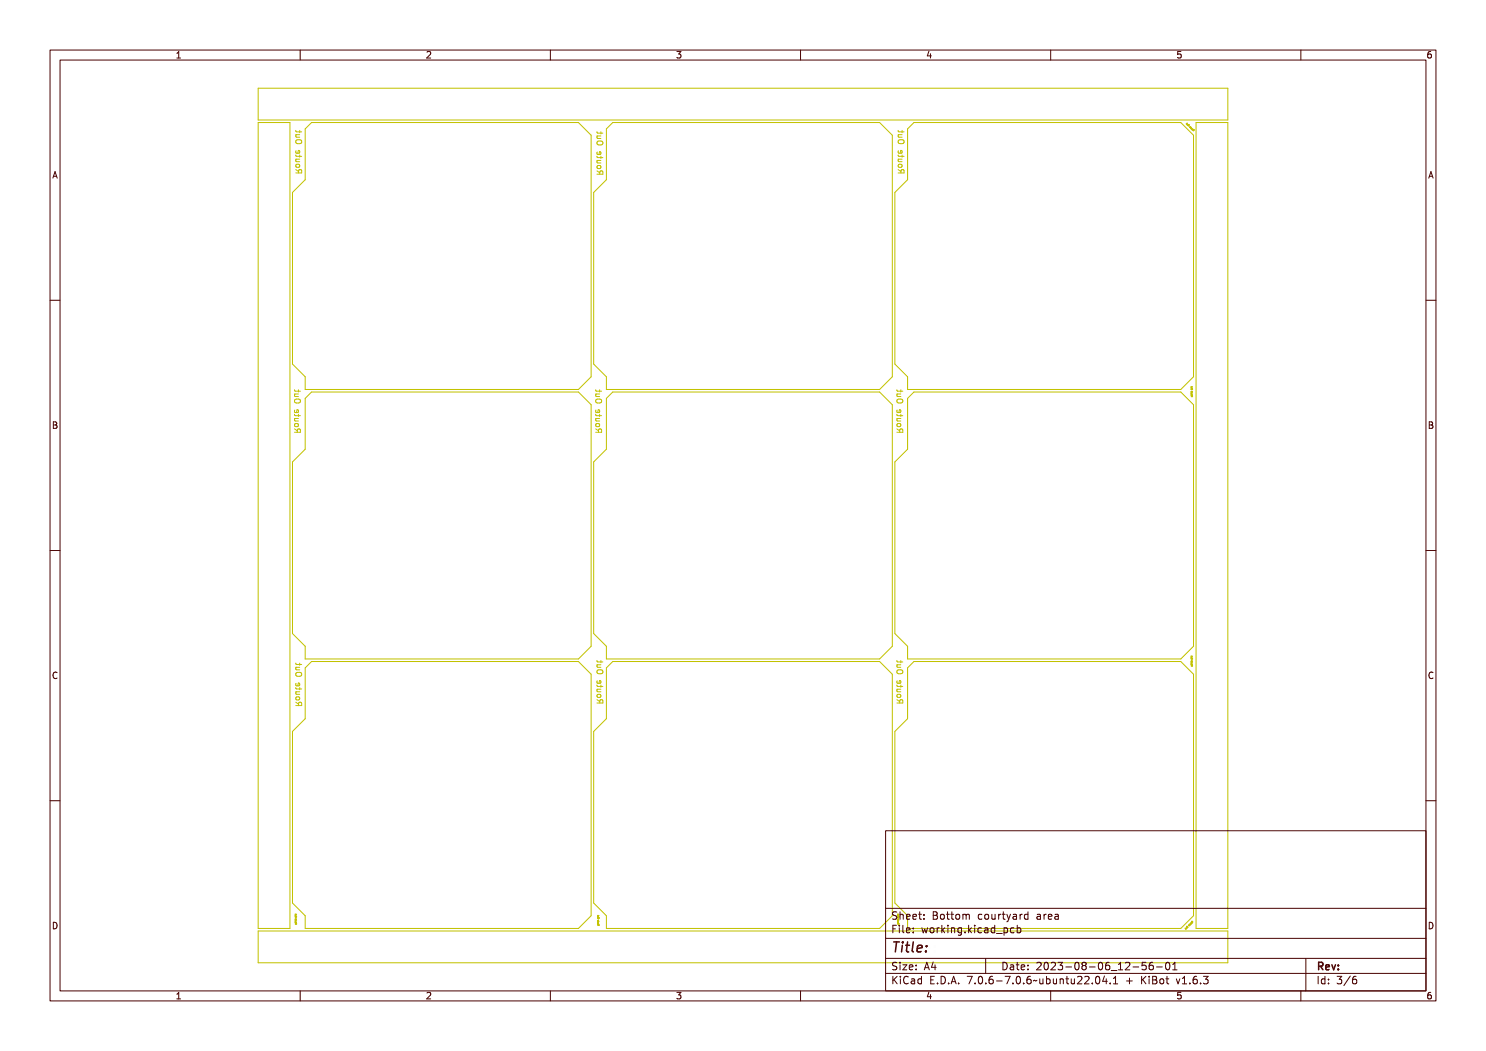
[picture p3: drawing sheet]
<svg xmlns="http://www.w3.org/2000/svg" width="297mm" height="210mm" viewBox="0 0 297 210" stroke-linecap="round" stroke-linejoin="round" font-family="sans-serif">
<defs><g id="words">
<text font-size="2.7" fill="#480000" x="178" y="190.3">Title:</text>
<g font-size="2" fill="#480000">
<text x="178" y="183.7">Sheet: Bottom courtyard area</text>
<text x="178" y="186.5">File: working.kicad_pcb</text>
<text x="178" y="193.9">Size: A4</text>
<text x="178" y="196.6">KiCad E.D.A. 7.0.6-7.0.6~ubuntu22.04.1 + KiBot v1.6.3</text>
<text x="200" y="193.9">Date: 2023-08-06_12-56-01</text>
<text x="263" y="196.6">Id: 3/6</text>
<text x="263" y="193.9">Rev:</text>
</g>
<g font-size="1.7" fill="#480000">
<text x="35" y="11.7">1</text>
<text x="85" y="11.7">2</text>
<text x="135" y="11.7">3</text>
<text x="185" y="11.7">4</text>
<text x="235" y="11.7">5</text>
<text x="285" y="11.7">6</text>
<text x="10.5" y="35.7">A</text>
<text x="285.5" y="35.7">A</text>
<text x="10.5" y="85.6">B</text>
<text x="285.5" y="85.6">B</text>
<text x="10.5" y="135.7">C</text>
<text x="285.5" y="135.7">C</text>
<text x="10.5" y="185.6">D</text>
<text x="285.5" y="185.6">D</text>
<text x="35" y="199.7">1</text>
<text x="85" y="199.7">2</text>
<text x="135" y="199.7">3</text>
<text x="185" y="199.7">4</text>
<text x="235" y="199.7">5</text>
<text x="285" y="199.7">6</text>
</g>
</g></defs>
<g fill="none" stroke="#c2c200" stroke-width=".2">
<path d="M51.6 17.6h193.8v6.4h-193.8zM51.6 24.5h6.4v161h-6.4zM57.9 34.2l.4-.1 .1 .2 .6-.3v.1l-.5 .4v.1h.5v.2h-1.2zM57.9 28.5a.54 .54 0 0 1 .8-.2 .54 .54 0 0 1 .1 .7 .62 .62 0 0 1-1-.4zM58 28.6a.51 .51 0 0 1 .5-.1 .51 .51 0 0 1 .3 .3 .51 .51 0 0 1-.5 .2 .51 .51 0 0 1-.3-.4zM58 34.3h.3l.1 .3h-.5zM58.1 32.2h.9l-.2 .1a.28 .28 0 0 1 .2 .4 .28 .28 0 0 1-.4 .2h-.5v-.2h.6l.2-.2-.2-.1-.6-.1zM58.1 31.3h.1v.3h.6l.2-.3v.3l-.2 .1h-.6l-.1 .3v-.3h-.2v-.1h.2zM58.1 27.5h.9l-.2 .1a.28 .28 0 0 1 .2 .3 .28 .28 0 0 1-.4 .2h-.5v-.1h.6l.2-.2-.2-.2h-.6zM58.1 26.5h.1v.3h.6l.2-.3v.3l-.2 .2h-.6l-.1 .2v-.2h-.2v-.2h.2zM58.2 30.3h.4v.6a.33 .33 0 0 0 .3-.2 .33 .33 0 0 0-.1-.4 .44 .44 0 0 1 .1 .6 .44 .44 0 0 1-.7 .1 .44 .44 0 0 1 0-.7zM58.3 30.5l.2-.1v.5l-.3-.2z"/>
<path d="M58.3 33.3l.5 .1a.29 .29 0 0 1-.3 .3 .29 .29 0 0 1-.2-.4zM59.1 34.6h1.2l-.1-.7-.5 .1v.6M59.1 31.8h.8M59.1 31l.2 .2h1M59.1 26.9h.8M59.1 26.1l.2 .2h1M59.1 33.9l.6 .4M59.2 32.9l.5-.1 .2 .4-.2 .2h-.4l-.2-.2zM59.2 30.1l-.1 .4 .2 .1h.5v-.5h-.2l-.1 .5M59.2 31.8v.5h.7M59.2 26.9v.5h.7M59.3 28l.6-.1a.39 .39 0 0 1 .4 .4 .39 .39 0 0 1-.4 .4h-.4a.4 .4 0 0 1-.4-.3 .4 .4 0 0 1 .2-.4z"/>
<path d="M59.9 26.1v.4M59.9 31v.4M62.3 24.5h53.3l2.5 2.5v48.3l-2.5 2.5h-54.6v-2.5l-2.5-2.6v-34.2l2.5-2.6v-10.1zM118.1 34.4l.4-.1 .1 .3 .6-.4v.2l-.5 .3v.2h.5v.1h-1.2zM118.1 28.7a.54 .54 0 0 1 .8-.1 .54 .54 0 0 1 .1 .7 .62 .62 0 0 1-1-.5zM118.2 28.9a.51 .51 0 0 1 .5-.2 .51 .51 0 0 1 .3 .4 .51 .51 0 0 1-.5 .2 .51 .51 0 0 1-.3-.4zM118.2 34.6h.3l.1 .3h-.5zM118.3 32.4h.9l-.2 .2a.28 .28 0 0 1 .2 .3 .28 .28 0 0 1-.4 .2h-.5v-.1h.6l.2-.2-.2-.2h-.6zM118.3 31.5h.1v.3h.6l.2-.3-.1 .3-.1 .2h-.6l-.1 .2v-.2h-.2v-.2h.2zM118.3 27.7h.9l-.2 .2a.28 .28 0 0 1 .2 .3 .28 .28 0 0 1-.4 .2h-.5v-.2h.6l.2-.1-.2-.2h-.6zM118.3 26.8h.1v.3h.6l.2-.3-.1 .3-.1 .1h-.6l-.1 .3v-.3h-.2v-.1h.2zM118.4 30.6l.4-.1v.6a.33 .33 0 0 0 .3-.2 .33 .33 0 0 0-.1-.4 .44 .44 0 0 1 .1 .7 .44 .44 0 0 1-.7 0 .44 .44 0 0 1 0-.6z"/>
<path d="M118.5 30.7l.2-.1v.5l-.3-.1zM118.5 33.6h.5a.29 .29 0 0 1-.3 .4 .29 .29 0 0 1-.2-.4zM119.3 34.1l.6 .4M119.3 34.8h1.2l-.1-.6-.5 .1v.5M119.3 26.3l.2 .3h1M119.3 31.2l.2 .3h1M119.3 32.1h.8M119.3 27.2h.8M119.4 33.2l.5-.1 .2 .4-.2 .2h-.4l-.2-.2zM119.4 30.4l-.1 .3 .2 .2 .5-.1v-.4l-.2-.1-.1 .6M119.4 27.2v.4l.7 .1M119.4 32.1v.4l.7 .1"/>
<path d="M119.5 28.2h.6a.39 .39 0 0 1 .4 .4 .39 .39 0 0 1-.4 .4h-.4a.4 .4 0 0 1-.4-.3 .4 .4 0 0 1 .2-.5zM120.1 26.3v.5M120.1 31.2v.5M122.5 24.5h53.3l2.5 2.5v48.3l-2.5 2.5h-54.6v-2.5l-2.5-2.6v-34.2l2.5-2.6v-10.1zM178.3 34.2l.4-.1 .1 .2 .6-.3v.1l-.5 .4v.1h.5v.2h-1.2zM178.3 28.5a.54 .54 0 0 1 .7-.2 .54 .54 0 0 1 .2 .7 .62 .62 0 0 1-1-.4zM178.3 28.6a.51 .51 0 0 1 .6-.1 .51 .51 0 0 1 .3 .3 .51 .51 0 0 1-.5 .2 .51 .51 0 0 1-.4-.4zM178.4 34.3h.3v.3h-.4zM178.5 32.2h.9l-.2 .1a.28 .28 0 0 1 .2 .4 .28 .28 0 0 1-.4 .2h-.5v-.2h.6l.2-.2-.2-.1-.6-.1zM178.5 31.3h.1v.3h.6l.2-.3-.1 .3-.1 .1h-.6l-.1 .3v-.3h-.2v-.1h.2zM178.5 27.5h.9l-.2 .1a.28 .28 0 0 1 .2 .3 .28 .28 0 0 1-.4 .2h-.5v-.1h.6l.2-.2-.2-.2h-.6zM178.5 26.5h.1v.3h.6l.2-.3-.1 .3-.1 .2h-.6l-.1 .2v-.2h-.2v-.2h.2z"/>
<path d="M178.6 30.3h.4v.6a.33 .33 0 0 0 .3-.2 .33 .33 0 0 0-.1-.4 .44 .44 0 0 1 .1 .6 .44 .44 0 0 1-.7 .1 .44 .44 0 0 1 0-.7zM178.7 30.5l.2-.1v.5l-.3-.2zM178.7 33.3l.5 .1a.29 .29 0 0 1-.3 .3 .29 .29 0 0 1-.2-.4zM179.5 33.9l.6 .4M179.5 34.6h1.2l-.1-.7-.5 .1v.6M179.5 26.1l.2 .2h1M179.5 31l.2 .2h1M179.5 31.8h.8M179.5 26.9h.8M179.6 32.9l.5-.1 .2 .4-.2 .2h-.4l-.2-.2zM179.6 30.1l-.1 .4 .2 .1h.5v-.5h-.2l-.1 .5M179.6 26.9v.5h.7"/>
<path d="M179.6 31.8v.5h.7M179.7 28l.6-.1a.39 .39 0 0 1 .4 .4 .39 .39 0 0 1-.4 .4h-.4a.4 .4 0 0 1-.4-.3 .4 .4 0 0 1 .2-.4zM180.3 26.1v.4M180.3 31v.4M182.7 24.5h53.3l2.5 2.5v48.3l-2.5 2.5h-54.6v-2.5l-2.5-2.6v-34.2l2.5-2.6v-10.1zM237.1 24.7v.1M237.2 24.6l.1 .1M237.2 24.9h.1M237.3 24.9h.1M237.3 24.6l-.2 .2M237.3 24.7l-.1 .2M237.4 25.1h.1"/>
<path d="M237.4 24.8l-.1 .1M237.5 25.1h.1M237.6 24.9h.1M237.6 24.9l-.2 .2M237.6 24.9l.1 .1M237.7 25l-.2 .1M237.7 25h.1M237.8 25.3l.1 .1M237.9 25.3l.1 .1M237.9 25.3h-.1M237.9 25.6h.1M237.9 25.4h-.1"/>
<path d="M238 25.4h-.1M238 25.4l.1 .1M238.1 25.7h.1M238.1 25.7v.1M238.1 25.4l-.2 .2M238.2 25.8h-.1M238.2 25.6l-.2 .1M238.2 25.9h.1M238.3 25.7l-.1 .1M238.3 25.8h.1M238.3 25.8l-.1 .1M238.4 25.8v.2l-.2-.1"/>
<path d="M238.4 26l.3 .1h-.2l.1 .1zM238.4 26l.1 .1zM238.5 26h.1M238.5 26l.1 .1M238.6 26l-.2 .1M238.6 25.9h.1M238.6 25.9l-.1 .1M238.6 25.9l.1 .1-.2 .2M238.7 25.8h.2v-.1l.1 .1-.1 .1zM238.9 25.5l.3 .1h-.3zM239.1 24.5h6.3v161h-6.3zM239.1 25.4l.2 .1h-.2z"/>
<path d="M239.2 25.4h.1M239.4 25l.2 .2zM239.5 25h.2v-.1l.1 .1-.1 .1zM239.7 24.7l.3 .1h-.3zM57.9 79.3h.8l-.1 .1a.28 .28 0 0 1 .1 .4 .28 .28 0 0 1-.3 .1h-.5v-.1h.6l.1-.2-.1-.2h-.6zM57.9 78.3h.1v.4h.5l.2-.4v.4l-.1 .1h-.6l-.1 .2v-.2h-.3v-.1h.3zM58.9 77.9l.1 .3h1M58.9 78.7h.7M59 78.7l-.1 .5h.7M59 79.8l.6-.1a.39 .39 0 0 1 .5 .4 .39 .39 0 0 1-.5 .4h-.3a.4 .4 0 0 1-.4-.3 .4 .4 0 0 1 .1-.4zM59.6 77.9v.4M61 79.6l1.3-1.3h53.3l2.5 2.6v48.2l-2.5 2.6h-54.6v-2.6l-2.5-2.5v-34.3l2.5-2.5z"/>
<path d="M118 79.3h.9l-.1 .1a.28 .28 0 0 1 .1 .4 .28 .28 0 0 1-.3 .1h-.6v-.1h.7l.1-.2-.1-.2h-.7zM118 78.3h.2v.4h.5l.2-.4v.4l-.1 .1h-.6l-.2 .2v-.2h-.2v-.1h.2zM119.1 78.7h.7M119.1 77.9l.1 .3h1M119.2 78.7l-.1 .5h.7M119.2 79.8l.6-.1a.39 .39 0 0 1 .5 .4 .39 .39 0 0 1-.5 .4h-.3a.4 .4 0 0 1-.4-.3 .4 .4 0 0 1 .1-.4zM119.8 77.9v.4M121.2 79.6l1.3-1.3h53.3l2.5 2.6v48.2l-2.5 2.6h-54.6v-2.6l-2.5-2.5v-34.3l2.5-2.5zM178.2 79.3h.9l-.1 .1a.28 .28 0 0 1 .1 .4 .28 .28 0 0 1-.3 .1h-.6v-.1h.7l.1-.2-.1-.2h-.7zM178.2 78.3h.2v.4h.5l.2-.4v.4l-.1 .1h-.6l-.2 .2v-.2h-.2v-.1h.2zM179.3 78.7h.7M179.3 77.9l.1 .3h1"/>
<path d="M179.4 78.7l-.1 .5h.7M179.4 79.8l.6-.1a.39 .39 0 0 1 .5 .4 .39 .39 0 0 1-.5 .4h-.3a.4 .4 0 0 1-.4-.3 .4 .4 0 0 1 .1-.4zM180 77.9v.4M181.4 79.6l1.3-1.3h53.3l2.5 2.6v48.2l-2.5 2.6h-54.6v-2.6l-2.5-2.5v-34.3l2.5-2.5zM237.8 79.2l.2-.1-.1 .2h.1h-.2zM237.8 77.9h.2zM237.8 79.2l.1 .1zM237.8 78.7h.2v.1l-.2 .1 .2-.1zM237.8 78.5l.2 .1h-.2zM237.8 77.6h.2v.1h-.2h.2zM237.8 77.3l.2 .1-.2 .1zM237.8 78.3l.1 .1 .1-.2v.2h-.1z"/>
<path d="M237.9 78.3v.1zM238.1 77.2v.1M238.1 77.5h.1M238.1 78.4h.1M238.1 78.9h.1M238.1 79.1l.1 .1M238.1 78.9v.1M238.1 78.6h.2M238.1 78.7h.1M238.1 78.3h.1M238.1 77.4h.2M238.1 77.3h.1"/>
<path d="M238.1 78.7h.2M238.1 77.7v.1M238.1 78.2v.1M238.1 78.6v.1M238.1 79h.1M238.1 78.5h.1M238.1 77.8v.1M238.1 77.5v.1M238.1 77.4v.1M238.1 78.6h.1M238.1 77.7h.3l-.3 .2M238.1 78.5h.3"/>
<path d="M238.1 77.7h.1M238.1 77.6h.2M238.1 77.3h.3M238.2 78.2h.1M238.2 78.2v.1M238.2 79.1v.2M238.2 78.2l.1 .1M238.2 78.9h.1M238.3 77.2v.1M238.3 78.4v.1M238.3 78.9h.1M238.3 79.1h.1"/>
<path d="M238.3 79.1h-.1M238.3 78.9l-.1 .1M238.3 78.3h-.1M238.3 79.1l.1 .1M238.4 79.2v.1h-.3M57.7 86l.3-.1 .2 .2 .5-.3v.1l-.5 .4v.2h.5v.1h-1.1zM57.7 80.3a.54 .54 0 0 1 .7-.1 .54 .54 0 0 1 .2 .7 .62 .62 0 0 1-1-.5zM57.7 80.5a.51 .51 0 0 1 .5-.2 .51 .51 0 0 1 .4 .4 .51 .51 0 0 1-.5 .1 .51 .51 0 0 1-.4-.3zM57.7 86.1h.3l.1 .4h-.4zM57.9 84h.8l-.1 .2a.28 .28 0 0 1 .1 .3 .28 .28 0 0 1-.3 .2h-.5v-.2h.6l.1-.1-.1-.2h-.6zM57.9 83.1h.1v.3h.5l.2-.3v.3l-.1 .1h-.6l-.1 .3v-.3h-.3v-.1h.3zM57.9 82.2l.4-.1v.6a.33 .33 0 0 0 .3-.2 .33 .33 0 0 0-.1-.4 .44 .44 0 0 1 .1 .6 .44 .44 0 0 1-.6 .1 .44 .44 0 0 1-.1-.6z"/>
<path d="M58 82.3l.2-.1v.5l-.2-.2zM58 85.1l.6 .1a.29 .29 0 0 1-.3 .3 .29 .29 0 0 1-.3-.4zM58.9 85.7l.5 .4M58.9 86.4h1.1l-.1-.6h-.4l-.1 .6M58.9 82.8l.1 .3h1M58.9 83.6h.7M58.9 81.9v.4l.1 .1h.6v-.5h-.2l-.1 .5M59 84.7h.5l.1 .4-.6 .1-.1-.2zM59 83.6l-.1 .5h.7M59.6 82.8v.4M117.9 86l.3-.1 .2 .2 .5-.3v.1l-.5 .4v.2h.5v.1h-1.1zM117.9 80.3a.54 .54 0 0 1 .7-.1 .54 .54 0 0 1 .2 .7 .62 .62 0 0 1-1-.5z"/>
<path d="M117.9 80.5a.51 .51 0 0 1 .5-.2 .51 .51 0 0 1 .4 .4 .51 .51 0 0 1-.5 .1 .51 .51 0 0 1-.4-.3zM117.9 86.1h.3l.1 .4h-.4zM118 84h.9l-.1 .2a.28 .28 0 0 1 .1 .3 .28 .28 0 0 1-.3 .2h-.6v-.2h.7l.1-.1-.1-.2h-.7zM118 83.1h.2v.3h.5l.2-.3v.3l-.1 .1h-.6l-.2 .3v-.3h-.2v-.1h.2zM118.1 82.2l.4-.1v.6a.33 .33 0 0 0 .3-.2 .33 .33 0 0 0-.1-.4 .44 .44 0 0 1 .1 .6 .44 .44 0 0 1-.6 .1 .44 .44 0 0 1-.1-.6zM118.2 82.3l.2-.1v.5l-.2-.2zM118.2 85.1l.6 .1a.29 .29 0 0 1-.3 .3 .29 .29 0 0 1-.3-.4zM119.1 86.4h1.1l-.1-.6h-.4l-.1 .6M119.1 83.6h.7M119.1 82.8l.1 .3h1M119.1 85.7l.5 .4M119.1 81.9v.4l.1 .1h.6v-.5h-.2l-.1 .5"/>
<path d="M119.2 84.7h.5l.1 .4-.6 .1-.1-.2zM119.2 83.6l-.1 .5h.7M119.8 82.8v.4M178 86l.4-.1 .2 .2 .5-.3v.1l-.5 .4v.2h.5v.1h-1.1zM178.1 80.3a.54 .54 0 0 1 .7-.1 .54 .54 0 0 1 .2 .7 .62 .62 0 0 1-1-.5zM178.1 80.5a.51 .51 0 0 1 .5-.2 .51 .51 0 0 1 .4 .4 .51 .51 0 0 1-.5 .1 .51 .51 0 0 1-.4-.3zM178.1 86.1h.3l.1 .4h-.4zM178.2 84h.9l-.1 .2a.28 .28 0 0 1 .1 .3 .28 .28 0 0 1-.3 .2h-.6v-.2h.7l.1-.1-.1-.2h-.7zM178.2 83.1h.2v.3h.5l.2-.3v.3l-.1 .1h-.6l-.2 .3v-.3h-.2v-.1h.2zM178.3 82.2l.4-.1v.6a.33 .33 0 0 0 .3-.2 .33 .33 0 0 0-.1-.4 .44 .44 0 0 1 .1 .6 .44 .44 0 0 1-.6 .1 .44 .44 0 0 1-.1-.6zM178.4 82.3l.2-.1v.5l-.2-.2zM178.4 85.1l.6 .1a.29 .29 0 0 1-.3 .3 .29 .29 0 0 1-.3-.4z"/>
<path d="M179.3 86.4h1.1l-.1-.6h-.4l-.1 .6M179.3 83.6h.7M179.3 82.8l.1 .3h1M179.3 85.7l.5 .4M179.3 81.9v.4l.1 .1h.6v-.5h-.2l-.1 .5M179.4 84.7h.5l.1 .4-.6 .1-.1-.2zM179.4 83.6l-.1 .5h.7M180 82.8v.4M57.9 134.9a.54 .54 0 0 1 .8-.1 .54 .54 0 0 1 .1 .7 .62 .62 0 0 1-1-.5zM58 135.1a.51 .51 0 0 1 .5-.2 .51 .51 0 0 1 .3 .4 .51 .51 0 0 1-.5 .1 .51 .51 0 0 1-.3-.3zM58.1 138.6h.9l-.2 .2a.28 .28 0 0 1 .2 .3 .28 .28 0 0 1-.4 .2h-.5v-.2h.6l.2-.1-.2-.2h-.6zM58.1 137.7h.1v.3h.6l.2-.3v.3l-.2 .1-.6 .1-.1 .2v-.2h-.2v-.2h.2z"/>
<path d="M58.1 133.9h.9l-.2 .1a.28 .28 0 0 1 .2 .4 .28 .28 0 0 1-.4 .1h-.5v-.1h.6l.2-.2-.2-.2h-.6zM58.1 133h.1v.3h.6l.2-.3v.3l-.2 .1h-.6l-.1 .2v-.2h-.2v-.1h.2zM58.2 136.8l.4-.1v.6a.33 .33 0 0 0 .3-.2 .33 .33 0 0 0-.1-.4 .44 .44 0 0 1 .1 .6 .44 .44 0 0 1-.7 .1 .44 .44 0 0 1 0-.6zM58.3 136.9l.2-.1v.5l-.3-.2zM58.3 139.7l.5 .1a.29 .29 0 0 1-.3 .3 .29 .29 0 0 1-.2-.4zM59.1 138.2h.8M59.1 132.5l.2 .3h1M59.1 137.4l.2 .3h1M59.1 133.3h.8M59.2 134.5l.7-.2a.39 .39 0 0 1 .4 .4 .39 .39 0 0 1-.4 .4h-.4a.39 .39 0 0 1-.4-.2 .39 .39 0 0 1 .1-.4zM59.2 136.5l-.1 .4 .2 .1h.5v-.5h-.2l-.1 .5M59.2 139.4l.5-.2 .2 .4-.2 .3h-.4l-.2-.3z"/>
<path d="M59.2 138.2v.5h.7M59.2 133.3v.5h.7M59.9 132.5v.4M59.9 137.4v.4M61 133.5l1.3-1.3h53.3l2.5 2.5v48.3l-2.5 2.5h-54.6v-2.5l-2.5-2.6v-34.2l2.5-2.6zM118.1 134.4a.54 .54 0 0 1 .8-.1 .54 .54 0 0 1 .1 .7 .62 .62 0 0 1-1-.5zM118.2 134.6a.51 .51 0 0 1 .5-.2 .51 .51 0 0 1 .3 .4 .51 .51 0 0 1-.5 .1 .51 .51 0 0 1-.3-.3zM118.3 138.1h.9l-.2 .2a.28 .28 0 0 1 .2 .3 .28 .28 0 0 1-.4 .2h-.5v-.2h.6l.2-.1-.2-.2h-.6zM118.3 137.2h.1v.3h.6l.2-.3-.1 .3-.1 .1h-.6l-.1 .3v-.3h-.2v-.1h.2zM118.3 133.4h.9l-.2 .1a.28 .28 0 0 1 .2 .4 .28 .28 0 0 1-.4 .1h-.5v-.1h.6l.2-.2-.2-.2h-.6zM118.3 132.4h.1v.4h.6l.2-.4-.1 .4-.1 .1h-.6l-.1 .2v-.2h-.2v-.1h.2zM118.4 136.3l.4-.1v.6a.33 .33 0 0 0 .3-.2 .33 .33 0 0 0-.1-.4 .44 .44 0 0 1 .1 .6 .44 .44 0 0 1-.7 .1 .44 .44 0 0 1 0-.6z"/>
<path d="M118.5 136.4l.2-.1v.5l-.3-.2zM118.5 139.2l.5 .1a.29 .29 0 0 1-.3 .3 .29 .29 0 0 1-.2-.4zM119.3 137.7h.8M119.3 136.9l.2 .3h1M119.3 132.8h.8M119.3 132l.2 .3h1M119.3 139.8l.6 .4M119.4 138.8l.5-.1 .2 .4-.2 .3h-.4l-.2-.3zM119.4 136l-.1 .4 .2 .1h.5v-.5h-.2l-.1 .5M119.4 137.7v.5h.7M119.4 132.8v.5h.7M119.5 133.9l.6-.1a.39 .39 0 0 1 .4 .4 .39 .39 0 0 1-.4 .4h-.4a.4 .4 0 0 1-.4-.3 .4 .4 0 0 1 .2-.4z"/>
<path d="M120.1 132v.4M120.1 136.9v.4M121.2 133.5l1.3-1.3h53.3l2.5 2.5v48.3l-2.5 2.5h-54.6v-2.5l-2.5-2.6v-34.2l2.5-2.6zM178.1 134.4a.54 .54 0 0 1 .7-.1 .54 .54 0 0 1 .2 .7 .62 .62 0 0 1-1-.5zM178.1 134.6a.51 .51 0 0 1 .5-.2 .51 .51 0 0 1 .4 .4 .51 .51 0 0 1-.5 .1 .51 .51 0 0 1-.4-.3zM178.2 138.1h.9l-.1 .2a.28 .28 0 0 1 .1 .3 .28 .28 0 0 1-.3 .2h-.6v-.2h.7l.1-.1-.1-.2h-.7zM178.2 137.2h.2v.3h.5l.2-.3v.3l-.1 .1h-.6l-.2 .3v-.3h-.2v-.1h.2zM178.2 133.4h.9l-.1 .1a.28 .28 0 0 1 .1 .4 .28 .28 0 0 1-.3 .1h-.6v-.1h.7l.1-.2-.1-.2h-.7zM178.2 132.4h.2v.4h.5l.2-.4v.4l-.1 .1h-.6l-.2 .2v-.2h-.2v-.1h.2zM178.3 136.3l.4-.1v.6a.33 .33 0 0 0 .3-.2 .33 .33 0 0 0-.1-.4 .44 .44 0 0 1 .1 .6 .44 .44 0 0 1-.6 .1 .44 .44 0 0 1-.1-.6zM178.4 136.4l.2-.1v.5l-.2-.2zM178.4 139.2l.6 .1a.29 .29 0 0 1-.3 .3 .29 .29 0 0 1-.3-.4z"/>
<path d="M179.3 132l.1 .3h1M179.3 136.9l.1 .3h1M179.3 139.8l.5 .4M179.3 137.7h.7M179.3 132.8h.7M179.3 134l.7-.2a.39 .39 0 0 1 .5 .4 .39 .39 0 0 1-.5 .4h-.3a.39 .39 0 0 1-.4-.2 .39 .39 0 0 1 0-.4zM179.3 136v.4l.1 .1h.6v-.5h-.2l-.1 .5M179.3 138.8l.5-.1 .2 .4-.2 .3h-.3l-.2-.3zM179.4 132.8l-.1 .5h.7M179.4 137.7l-.1 .5h.7M180 132v.4M180 136.9v.4"/>
<path d="M182.7 132.2h53.3l2.5 2.5v48.3l-2.5 2.5h-54.6v-2.5l-2.5-2.6v-34.2l2.5-2.6v-10.1zM237.8 133h.2l-.1 .1 .1 .1h-.2zM237.8 131.7h.2zM237.8 133.1h.1zM237.8 132.6h.2v.1h-.2l.2-.1zM237.8 132.3l.2 .1-.2 .1zM237.8 131.4h.2v.1l-.2 .1 .2-.1zM237.8 131.2l.2 .1-.2 .1zM237.8 132.1l.1 .1 .1-.1v.1zM237.9 132.1v.1zM238.1 133h.1M238.1 131.6l.1-.1 .2 .1"/>
<path d="M238.1 132.8h.1M238.1 132.3h.1M238.1 131.1h.1M238.1 131.3v.1M238.1 132.1v.1M238.1 132.5h.1M238.1 132.5h.2M238.1 132.5v.1M238.1 131.6v.1M238.1 132.7v.1M238.1 132.6h.1M238.1 132v.1"/>
<path d="M238.1 132.2h.1M238.1 131.7h.2M238.1 131.4h.1M238.1 131.3h.1M238.1 131.1h.3M238.1 132.7h.1M238.1 132.6h.2M238.1 132.3h.3M238.1 131.4h.2M238.2 133v.1M238.2 132.7h.1M238.2 132.7l.1 .1"/>
<path d="M238.2 132.8h.1M238.2 132.2h.1M238.2 132l.1 .1M238.2 132v.2M238.3 131.1v.1M238.3 132.1l-.1 .1M238.3 132.3v.1M238.3 133h.1M238.3 133h-.1M238.3 131.3h-.2M238.3 133l.1 .1h-.3M238.4 131.6l-.1 .1"/>
<path d="M57.9 140.6l.4-.1 .1 .2 .6-.3v.1l-.5 .4v.2h.5v.1h-1.2zM58 140.7h.3l.1 .4h-.5zM59.1 141h1.2l-.1-.6h-.5v.6M59.1 140.3l.6 .4M118.1 140.1l.4-.1 .1 .2 .6-.3v.1l-.5 .4v.2h.5v.1h-1.2zM118.2 140.2h.3l.1 .4h-.5zM119.3 140.5h1.2l-.1-.6h-.5v.6M178 140.1l.4-.1 .2 .2 .5-.3v.1l-.5 .4v.2h.5v.1h-1.1zM178.1 140.2h.3l.1 .4h-.4zM179.3 140.5h1.1l-.1-.6h-.4l-.1 .6M51.6 186h193.8v6.4h-193.8zM58.7 184.6l.3-.1-.1 .2h.1h-.3z"/>
<path d="M58.7 183.3h.2zM58.7 184.6l.1 .1zM58.8 184.1h.2v.1l-.2 .1 .1-.1zM58.8 183.9l.2 .1-.2 .1zM58.8 183h.2v.1h-.2h.1zM58.8 182.8h.2l-.2 .1zM58.8 183.7l.1 .1 .1-.1-.1 .1zM58.8 183.7v.1zM59 184.1h.2M59 184.5l.1 .1M59 184.4h.1M59 182.6v.1"/>
<path d="M59 182.9h.1M59 183.2h.1M59 183.6l.2 .1M59 183.8h.1M59 184.1h.1M59 184h.2M59 183.8l.3 .1M59 182.7h.1M59 183.1l.3 .1h-.3M59 182.9l.2 .1M59 184.3v.1M59 184v.1"/>
<path d="M59 183.6h.1M59 183.1v.1M59 182.7h.3M59 184.4h.2M59 184.3h.1M59 184h.1M59.1 184.3h-.1M59.2 184.5l-.1 .2M59.2 184.5h.1M59.2 184.3h.1M59.2 184.3v.1M59.2 184.4h.1"/>
<path d="M59.2 183.7l-.1-.1v.1M59.2 183.7h.1M59.2 182.6v.1M59.2 183.8v.1M59.2 182.8l-.2 .1M59.3 184.5h.1M59.3 184.5v.2h-.3M119.2 184.8h.2l-.1 .1 .1 .1h-.3zM119.2 183.5h.2zM119.2 184.9h.1zM119.2 184.4h.2v.1h-.2h.2zM119.2 184.1l.2 .1-.2 .1z"/>
<path d="M119.2 183.2h.2v.2h-.2l.2-.1zM119.2 183l.2 .1-.2 .1zM119.2 183.9l.1 .1 .1-.1v.2zM119.3 183.9h.1M119.5 184.8l.1 .1M119.5 183.5v-.2l.2 .2M119.5 184.6h.1M119.5 182.9h.1M119.5 183.1v.1M119.5 183.9v.1M119.5 184.1h.1M119.5 184.3v.1"/>
<path d="M119.5 184.3h.1M119.5 184.4h.1M119.5 183.5h.1M119.5 184.5v.1M119.5 183.9h.1M119.5 184h.1M119.5 183.5h.2M119.5 183.2h.1M119.5 183.1h.1M119.5 182.9l.2 .1M119.5 184.5h.1M119.5 184.1h.2"/>
<path d="M119.6 184.8v.1M119.6 184.5h.1M119.6 184.6h.1M119.6 184.5v.1M119.6 184h.1M119.6 183.9h.1M119.6 183.9l-.1 .1M119.6 184.8h.1M119.6 182.9v.1M119.6 183.9v.1M119.6 184.1v.1M119.6 183.1h-.1"/>
<path d="M119.7 184.8h.1M119.7 184.8v.1h-.2M119.7 183.5h.1M235.1 184.3l.2-.2 .1 .1-.1 .2v-.1zM235.3 184.2h.1zM235.5 184.6l.1-.1-.1 .2 .2-.1-.1 .1zM235.7 184.7h.2l-.2 .2zM235.9 184.9h.1v.1l-.1-.1v.2zM235.9 184.9l.1 .1zM236.2 185.2h.2l-.2 .1zM236.3 185.4l.1-.1-.1 .2 .2-.1-.1 .1zM236.5 185.5l.2 .1-.2 .1z"/>
<path d="M236.9 185.5l.1 .2M236.9 185.5v.1M237 185.4l.1 .2M237 185.7h.1M237.1 185.3l.1 .2M237.1 185.5h.1M237.2 185.5h-.1M237.2 185.5h.1M237.4 185.3h.1M237.6 184.9h.1M237.6 184.9h.1v.1M237.7 184.6l.2 .3"/>
<path d="M237.7 184.9h-.1M237.8 184.7h-.1M237.8 184.6l.2 .1M237.9 184.9h-.1M237.9 184.5l.1 .1M238 184.7h.1M238 184.6h.1M238 184.4h.2v.1M238 184.4h.1M238 184.4l.1 .1M238 184.6v.1M238.1 184.5h.1"/>
<path d="M238.2 184.2v-.1l.2 .2M238.2 184.2h.1M238.2 184.2v.1M238.2 184.3h.1M238.3 184.2l-.1 .1M238.3 184.2v.2M238.3 184.2h.1"/>
<circle cx="58.5" cy="33.5" r=".43"/>
<circle cx="118.7" cy="33.8" r=".43"/>
<circle cx="178.9" cy="33.5" r=".43"/>
<circle cx="238.7" cy="25.9" r=".11"/>
<circle cx="238.7" cy="25.9" r=".07"/>
<circle cx="239.5" cy="25.2" r=".13"/>
<circle cx="237.9" cy="77.9" r=".12"/>
<circle cx="237.9" cy="79" r=".07"/>
<circle cx="237.9" cy="79" r=".11"/>
<circle cx="58.3" cy="85.3" r=".43"/>
<circle cx="118.5" cy="85.3" r=".43"/>
<circle cx="178.7" cy="85.3" r=".43"/>
<circle cx="58.5" cy="139.9" r=".43"/>
<circle cx="118.7" cy="139.4" r=".43"/>
<circle cx="178.7" cy="139.4" r=".43"/>
<circle cx="237.9" cy="131.8" r=".12"/>
<circle cx="237.9" cy="132.9" r=".11"/>
<circle cx="237.9" cy="132.8" r=".07"/>
<circle cx="58.8" cy="183.3" r=".12"/>
<circle cx="58.9" cy="184.4" r=".11"/>
<circle cx="58.9" cy="184.4" r=".07"/>
<circle cx="119.3" cy="183.6" r=".12"/>
<circle cx="119.3" cy="184.7" r=".11"/>
<circle cx="119.3" cy="184.7" r=".07"/>
<circle cx="235.4" cy="184.4" r=".11"/>
<circle cx="235.4" cy="184.5" r=".07"/>
<circle cx="236.2" cy="185.2" r=".13"/>
<circle cx="237.3" cy="185.2" r=".13"/>
</g>
<g fill="none" stroke="#480000" stroke-width=".2">
<path d="M10 10h277v190h-277zM12 12h273v186h-273zM60 10v2M110 10v2M160 10v2M210 10v2M260 10v2M10 60h2M285 60h2M10 110h2M285 110h2M10 160h2"/>
<path d="M285 160h2M177 166h108v32h-108zM60 198v2M110 198v2M160 198v2M177 181.5h108M177 187.5h108M177 191.5h108M177 194.5h108M178.1 195.2h.2v.6l.6-.6h.3l-.6 .6 .6 .8h-.2l-.5-.7-.2 .2v.5h-.2zM178.2 185h.9v.2h-.7v.4h.6v.2h-.6v.7h-.2zM178.3 182.4l.5-.1h.2v.2a.31 .31 0 0 0-.5-.1 .31 .31 0 0 0 0 .5 .5 .5 0 0 1 .6 .6 .5 .5 0 0 1-.8 .2l-.1-.2a.34 .34 0 0 0 .4 .1 .34 .34 0 0 0 .1-.5 .47 .47 0 0 1-.5-.2 .47 .47 0 0 1 .1-.5z"/>
<path d="M178.3 192.5l.5-.1h.2v.2a.31 .31 0 0 0-.5-.1 .31 .31 0 0 0 0 .5 .5 .5 0 0 1 .6 .6 .5 .5 0 0 1-.8 .2l-.1-.2a.34 .34 0 0 0 .4 .1 .34 .34 0 0 0 .1-.5 .47 .47 0 0 1-.5-.2 .47 .47 0 0 1 .1-.5zM179.4 182.2h.2v.6a.35 .35 0 0 1 .4-.1 .35 .35 0 0 1 .2 .4v.6h-.2v-.8h-.4v.8h-.2zM179.5 185.4h.4v.9h.4v.2h-.9v-.2h.3v-.8h-.2zM179.5 192.8h.4v.9h.4v.1h-.9v-.1h.3v-.8h-.2zM179.5 195.6h.4v.9h.4v.1h-.9v-.1h.3v-.8h-.2zM179.7 184.9h.2v.3h-.2zM179.7 192.3h.2v.3h-.2zM179.7 195.1h.2v.3h-.2zM180.6 184.9h.4v1.3l.4 .1v.2l-.5-.2v-1.2h-.3zM180.6 192.8h.8l-.6 .9h.6v.1h-.8l.6-.9h-.6zM180.7 182.8l.1-.1a.49 .49 0 0 1 .5 0 .49 .49 0 0 1 .2 .5h-.8a.42 .42 0 0 0 .3 .4 .42 .42 0 0 0 .4-.1 .47 .47 0 0 1-.4 .3 .47 .47 0 0 1-.4-.3zM180.7 195.4a.4 .4 0 0 1 .4-.3 .4 .4 0 0 1 .4 .3 .56 .56 0 0 0-.8 .4 .56 .56 0 0 0 .5 .7l.3-.1a.43 .43 0 0 1-.5 .3 .43 .43 0 0 1-.4-.4v-.6z"/>
<path d="M180.8 182.9l.4-.1 .1 .3h-.6zM181.8 195.6l.3-.1a.43 .43 0 0 1 .5 .5v.6h-.1v-.1a.38 .38 0 0 1-.5 .2 .38 .38 0 0 1-.2-.5 .38 .38 0 0 1 .4-.2h.3a.35 .35 0 0 0-.3-.4 .35 .35 0 0 0-.4 .2zM181.9 182.8l.1-.1a.49 .49 0 0 1 .5 0 .49 .49 0 0 1 .2 .5h-.8a.42 .42 0 0 0 .3 .4 .42 .42 0 0 0 .5-.1 .47 .47 0 0 1-.5 .3 .47 .47 0 0 1-.4-.3zM181.9 185.5l.1-.1a.49 .49 0 0 1 .5 0 .49 .49 0 0 1 .2 .5h-.8a.42 .42 0 0 0 .3 .4 .42 .42 0 0 0 .5-.1 .47 .47 0 0 1-.5 .3 .47 .47 0 0 1-.4-.3zM181.9 192.9l.1-.1a.49 .49 0 0 1 .5 0 .49 .49 0 0 1 .2 .5h-.8a.42 .42 0 0 0 .3 .4 .42 .42 0 0 0 .5-.1 .47 .47 0 0 1-.5 .3 .47 .47 0 0 1-.4-.3zM182 196.2l.5-.1a.31 .31 0 0 1-.2 .4 .31 .31 0 0 1-.4-.1zM182 182.9l.4-.1 .1 .3h-.6zM182 185.6l.4-.1 .1 .3h-.6zM182 193l.4-.1 .1 .3h-.6zM183 195.7l.4-.2 .2 .2v-.6h.2v1.5h-.2v-.1a.42 .42 0 0 1-.5 .1 .42 .42 0 0 1-.2-.5zM183.2 195.8l.1-.1a.4 .4 0 0 1 .3 .4 .4 .4 0 0 1-.3 .4l-.2-.2zM183.2 182.3h.2v.4h.4v.1h-.4v.7l.4 .1v.1h-.4l-.1-.1-.1-.8h-.3v-.1h.3z"/>
<path d="M183.3 185.4h.2v.3h-.2zM183.3 186.2h.2v.3h-.2zM183.3 192.8h.2v.3h-.2zM183.3 193.6h.2v.2h-.2zM184.5 182.7h.2v.3h-.2zM184.5 183.5h.2v.2h-.2zM185.2 185.4h.2l.2 .8 .1-.5h.2l.2 .5 .1-.8h.2l-.2 1.1h-.2l-.2-.7-.2 .7h-.1zM185.4 195.2h.9v.2h-.7v.4h.6v.2h-.6v.5h.7v.1h-.9zM185.7 192.4h.2l.5 1.4h-.2l-.1-.3h-.5l-.1 .3h-.2zM185.8 192.6l.2 .7h-.4zM186.6 182.3h.4a.35 .35 0 0 1 .5 .2 .35 .35 0 0 1-.3 .5 .41 .41 0 0 1 .3 .5 .41 .41 0 0 1-.5 .2h-.4zM186.8 183.1h.2a.27 .27 0 0 1 .3 .2 .27 .27 0 0 1-.3 .3h-.2z"/>
<path d="M186.8 182.5h.2a.23 .23 0 0 1 .3 .2 .23 .23 0 0 1-.3 .2h-.2zM186.8 185.6l.1-.1a.39 .39 0 0 1 .4 .4 .39 .39 0 0 1-.4 .4l-.1-.2zM186.9 196.4h.2v.2h-.2zM187.1 192.4h.2v.9h.2v.2h-.2v.3h-.2v-.3h-.6zM187.1 192.6v.7h-.4zM187.8 195.2a.76 .76 0 0 1 .9 .7 .76 .76 0 0 1-.9 .7zM188 195.4a.57 .57 0 0 1 .5 .5 .57 .57 0 0 1-.5 .6zM188 185.4h.2v.2v-.1a.29 .29 0 0 1 .3-.2 .29 .29 0 0 1 .3 .3 .37 .37 0 0 0-.5-.1 .37 .37 0 0 0-.1 .4v.6h-.2zM188 182.9l.1-.1a.39 .39 0 0 1 .4 .4 .39 .39 0 0 1-.4 .4l-.1-.2zM189.1 184.9h.1v.9l.5-.4h.2l-.4 .4 .5 .7h-.2l-.4-.6-.2 .1v.5h-.1zM189.2 182.3h.2v.4h.4v.1h-.4v.7l.4 .1v.1h-.4l-.1-.1-.1-.8h-.2v-.1h.2zM189.3 196.4h.3v.2h-.3z"/>
<path d="M190.3 185.4h.4v.9h.4v.2h-.9v-.2h.4v-.8h-.3zM190.5 182.3h.1v.4h.4v.1h-.4v.7l.4 .1v.1h-.4l-.1-.1v-.8h-.3v-.1h.3zM190.5 195.2h.3l.4 1.4h-.2l-.1-.3h-.5l-.1 .3h-.2zM190.6 184.9h.1v.3h-.1zM190.6 195.4l.2 .7h-.4zM191.4 185.4h.2v.1a.35 .35 0 0 1 .4-.1 .35 .35 0 0 1 .3 .4v.7h-.2l-.1-.9h-.3l-.1 .9h-.2zM191.6 182.9l.1-.1a.39 .39 0 0 1 .4 .4 .39 .39 0 0 1-.4 .4l-.1-.2zM191.7 196.4h.3v.2h-.3zM192.5 182.7l.6 .1 .3-.1 .1 1h-.1l-.1-.9-.2 .1v.8h-.1l-.2-.9-.1 .9h-.2zM192.7 185.5l.3-.2 .3 .2v-.1h.2v1a.53 .53 0 0 1-.8 .4v-.2a.36 .36 0 0 0 .4 .1 .36 .36 0 0 0 .2-.4l-.1 .1a.53 .53 0 0 1-.7-.3 .53 .53 0 0 1 .2-.6zM192.8 185.6l.1-.1a.39 .39 0 0 1 .4 .4 .39 .39 0 0 1-.4 .4l-.1-.2zM193.8 195.2h.9l-.5 1.4h-.2l.5-1.2h-.7z"/>
<path d="M194.1 186.2h.3v.3h-.3zM195.1 184.9h.2v.9l.4-.4h.3l-.5 .4 .5 .7h-.2l-.4-.6-.1 .1v.5h-.2zM195.2 182.8a.39 .39 0 0 1 .4-.2 .39 .39 0 0 1 .3 .3 .4 .4 0 0 0-.6 0 .4 .4 0 0 0 0 .6 .4 .4 0 0 0 .6 0 .45 .45 0 0 1-.6 .3 .45 .45 0 0 1-.3-.6zM195.3 196.4h.3v.2h-.3zM196.3 185.4h.5v.9h.3v.2h-.9v-.2h.4v-.8h-.3zM196.3 195.4a.57 .57 0 0 1 .7 0 .57 .57 0 0 1 .1 .8 .5 .5 0 0 1-.6 .5 .5 .5 0 0 1-.3-.8zM196.4 182.9l.1-.1a.39 .39 0 0 1 .4 .4 .39 .39 0 0 1-.4 .4l-.1-.2zM196.5 195.4a.61 .61 0 0 1 .4 1l-.1 .1a.61 .61 0 0 1-.4-1zM196.6 184.9h.2v.3h-.2zM197 191.5v3M197.4 182.7h.2v.8l.2 .1 .3-.2v-.7h.2v1h-.2v-.1a.35 .35 0 0 1-.4 .2 .35 .35 0 0 1-.3-.5zM197.6 185.5a.39 .39 0 0 1 .4-.2 .39 .39 0 0 1 .3 .3 .4 .4 0 0 0-.6 0 .4 .4 0 0 0 0 .6 .4 .4 0 0 0 .6 0 .45 .45 0 0 1-.6 .3 .45 .45 0 0 1-.3-.6z"/>
<path d="M197.7 196.4h.3v.2h-.3zM198.7 185.4l.2-.1a.43 .43 0 0 1 .6 .5v.7h-.2v-.2a.38 .38 0 0 1-.5 .2 .38 .38 0 0 1-.2-.5 .38 .38 0 0 1 .5-.2h.2a.35 .35 0 0 0-.3-.4 .35 .35 0 0 0-.3 .2zM198.7 195.4a.38 .38 0 0 1 .4-.3 .38 .38 0 0 1 .3 .3 .43 .43 0 0 0-.5 0 .43 .43 0 0 0-.1 .5 .46 .46 0 0 1 .7 .1 .46 .46 0 0 1-.2 .6 .46 .46 0 0 1-.7-.2zM198.8 182.7h.2v.2v-.1a.29 .29 0 0 1 .4-.2 .29 .29 0 0 1 .2 .3 .37 .37 0 0 0-.4-.1 .37 .37 0 0 0-.2 .4v.5h-.2zM198.8 186l.5-.1a.31 .31 0 0 1-.1 .4 .31 .31 0 0 1-.4-.1zM199.9 185.5l.3-.2 .3 .2v-.6h.2v1.6h-.2v-.2a.42 .42 0 0 1-.5 .1 .42 .42 0 0 1-.2-.5zM200 196h.5v.2h-.5zM200 185.6l.1-.1a.39 .39 0 0 1 .4 .4 .39 .39 0 0 1-.4 .4l-.1-.2zM200.1 182.3h.2v.4h.4v.1h-.4v.7l.4 .1v.1h-.4l-.2-.1v-.8h-.3v-.1h.3zM200.1 192.4a.76 .76 0 0 1 1 .7 .76 .76 0 0 1-1 .7zM200.3 192.6a.57 .57 0 0 1 .6 .5 .57 .57 0 0 1-.6 .6zM200.9 186.8l1.2 .1z"/>
<path d="M201 182.7h.2l.3 .8 .3-.8h.2l-.3 .7a.68 .68 0 0 1-.7 .8l.4-.5zM201 195.2h.9l-.5 1.4h-.2l.5-1.2h-.7zM201.4 192.8l.3-.1a.43 .43 0 0 1 .5 .5v.6h-.1v-.1a.38 .38 0 0 1-.5 .2 .38 .38 0 0 1-.2-.5 .38 .38 0 0 1 .4-.2h.3a.35 .35 0 0 0-.3-.4 .35 .35 0 0 0-.4 .2zM201.6 193.4l.5-.1a.31 .31 0 0 1-.2 .4 .31 .31 0 0 1-.4-.1zM202.2 185.4h.2v.1a.53 .53 0 0 1 .8 .3 .53 .53 0 0 1-.6 .7l-.2-.2v.6h-.2zM202.3 182.7l.3-.1a.43 .43 0 0 1 .5 .5v.6h-.2v-.1a.38 .38 0 0 1-.5 .2 .38 .38 0 0 1-.2-.5 .38 .38 0 0 1 .5-.2h.2a.35 .35 0 0 0-.2-.4 .35 .35 0 0 0-.4 .2zM202.4 183.3l.5-.1a.31 .31 0 0 1-.1 .4 .31 .31 0 0 1-.4-.1zM202.5 185.6l.1-.1a.4 .4 0 0 1 .4 .4 .4 .4 0 0 1-.4 .4l-.2-.2zM202.5 196.4h.3v.2h-.3zM202.8 192.4h.2v.4h.4v.1h-.4v.7l.4 .1v.1h-.4l-.2-.1v-.8h-.3v-.1h.3zM203.5 195.4a.57 .57 0 0 1 .8 0 .57 .57 0 0 1 0 .8 .5 .5 0 0 1-.6 .5 .5 .5 0 0 1-.3-.8zM203.6 185.5a.39 .39 0 0 1 .4-.2 .39 .39 0 0 1 .3 .3 .4 .4 0 0 0-.5 0 .4 .4 0 0 0 0 .6 .4 .4 0 0 0 .5 0 .45 .45 0 0 1-.6 .3 .45 .45 0 0 1-.2-.6z"/>
<path d="M203.6 182.7h.2v.2l.1-.1a.29 .29 0 0 1 .3-.2 .29 .29 0 0 1 .2 .3 .37 .37 0 0 0-.4-.1 .37 .37 0 0 0-.2 .4v.5h-.2zM203.7 195.4a.61 .61 0 0 1 .4 1l-.1 .1a.61 .61 0 0 1-.3-1zM203.9 192.9l.1-.1a.49 .49 0 0 1 .5 0 .49 .49 0 0 1 .2 .5h-.8a.42 .42 0 0 0 .3 .4 .42 .42 0 0 0 .5-.1 .47 .47 0 0 1-.5 .3 .47 .47 0 0 1-.4-.3zM204 193l.4-.1 .1 .3h-.6zM204.7 184.9h.1v.6a.53 .53 0 0 1 .8 .3 .53 .53 0 0 1-.6 .7l-.2-.2v.2h-.1zM204.7 182.8l.3-.2 .3 .2v-.6h.2v1.5h-.2v-.1a.42 .42 0 0 1-.5 .1 .42 .42 0 0 1-.2-.5zM204.8 182.9l.1-.1a.4 .4 0 0 1 .4 .4 .4 .4 0 0 1-.4 .4l-.1-.2zM204.9 185.6l.1-.1a.39 .39 0 0 1 .4 .4 .39 .39 0 0 1-.4 .4l-.1-.2zM204.9 196.4h.3v.2h-.3zM205.3 192.8h.2v.3h-.2zM205.3 193.6h.2v.2h-.2zM205.9 195.4a.38 .38 0 0 1 .4-.3 .38 .38 0 0 1 .3 .3 .43 .43 0 0 0-.5 0 .43 .43 0 0 0-.1 .5 .46 .46 0 0 1 .7 .1 .46 .46 0 0 1-.2 .6 .46 .46 0 0 1-.6-.2z"/>
<path d="M207 196l1-.1a.49 .49 0 0 1-.8 .1l-.2 .2zM207.1 182.7l.3-.1a.43 .43 0 0 1 .5 .5v.6h-.2v-.1a.38 .38 0 0 1-.5 .2 .38 .38 0 0 1-.2-.5 .38 .38 0 0 1 .5-.2h.2a.35 .35 0 0 0-.2-.4 .35 .35 0 0 0-.4 .2zM207.3 183.3l.4-.1a.31 .31 0 0 1-.1 .4 .31 .31 0 0 1-.4-.1zM207.4 192.5a.53 .53 0 0 1 .8 .1 .53 .53 0 0 1-.3 .7l-.3 .4h.7v.1h-.9l.3-.5a.4 .4 0 0 0 .3-.4 .4 .4 0 0 0-.3-.4l-.3 .2zM208.3 195.6h.1l.1 .8 .2 .1 .2-.2v-.7h.2v1h-.2v-.1a.35 .35 0 0 1-.4 .2 .35 .35 0 0 1-.2-.5zM208.4 182.7h.2v.2l.1-.1a.29 .29 0 0 1 .3-.2 .29 .29 0 0 1 .2 .3 .37 .37 0 0 0-.4-.1 .37 .37 0 0 0-.2 .4v.5h-.2zM208.7 192.6a.57 .57 0 0 1 .7 0 .57 .57 0 0 1 .1 .8 .5 .5 0 0 1-.6 .5 .5 .5 0 0 1-.3-.8zM208.9 192.6a.61 .61 0 0 1 .3 1l-.1 .1a.61 .61 0 0 1-.3-1zM209.5 195.1h.2v.6a.53 .53 0 0 1 .7 .3 .53 .53 0 0 1-.6 .7l-.1-.2v.1h-.2zM209.5 182.8l.2-.1a.49 .49 0 0 1 .5 0 .49 .49 0 0 1 .2 .5h-.8a.42 .42 0 0 0 .3 .4 .42 .42 0 0 0 .4-.1 .47 .47 0 0 1-.4 .3 .47 .47 0 0 1-.4-.3zM209.7 182.9l.3-.1 .2 .3h-.6zM209.7 195.8l.1-.1a.4 .4 0 0 1 .4 .4 .4 .4 0 0 1-.4 .4l-.1-.2z"/>
<path d="M209.8 192.5a.53 .53 0 0 1 .8 .1 .53 .53 0 0 1-.3 .7l-.3 .4h.7v.1h-.9l.3-.5a.4 .4 0 0 0 .3-.4 .4 .4 0 0 0-.3-.4l-.3 .2zM210 198v2M210.7 195.6h.2v.8l.2 .1 .2-.2v-.7h.2v1h-.2v-.1a.35 .35 0 0 1-.4 .2 .35 .35 0 0 1-.2-.5zM210.7 182.7l.3-.1a.43 .43 0 0 1 .5 .5v.6h-.2v-.1a.38 .38 0 0 1-.4 .2 .38 .38 0 0 1-.3-.5 .38 .38 0 0 1 .5-.2h.2a.35 .35 0 0 0-.2-.4 .35 .35 0 0 0-.4 .2zM210.9 183.3l.4-.1a.31 .31 0 0 1-.1 .4 .31 .31 0 0 1-.4-.1zM211 192.4a.46 .46 0 0 1 .6 0 .46 .46 0 0 1 .1 .6l-.1 .1a.47 .47 0 0 1 .2 .7 .47 .47 0 0 1-.7 0l-.1-.2a.35 .35 0 0 0 .5 .1 .35 .35 0 0 0 0-.5h-.3v-.2a.29 .29 0 0 0 .4-.1 .29 .29 0 0 0-.1-.4 .29 .29 0 0 0-.4 .1h-.1zM211.9 195.6h.2v.1a.35 .35 0 0 1 .4-.1 .35 .35 0 0 1 .2 .4v.6h-.2v-.8h-.4v.8h-.2zM212.4 193.2h.5v.2h-.5zM213.3 195.2h.2v.4h.4v.1h-.4v.7l.4 .1v.1h-.4l-.2-.1v-.8h-.3v-.1h.3zM213.5 192.6a.57 .57 0 0 1 .7 0 .57 .57 0 0 1 .1 .8 .5 .5 0 0 1-.6 .5 .5 .5 0 0 1-.3-.8zM213.7 192.6a.61 .61 0 0 1 .3 1v.1a.61 .61 0 0 1-.4-1zM214.3 195.6h.2v.8l.2 .1 .2-.2v-.7h.2v1h-.2v-.1a.35 .35 0 0 1-.4 .2 .35 .35 0 0 1-.2-.5z"/>
<path d="M214.7 192.5a.41 .41 0 0 1 .7-.1 .41 .41 0 0 1-.2 .7 .42 .42 0 0 1 .2 .6 .42 .42 0 0 1-.7 0 .42 .42 0 0 1 .2-.6l-.3-.2zM215.5 195.3a.53 .53 0 0 1 .8 .1 .53 .53 0 0 1-.3 .7l-.3 .4h.6v.1h-.9l.4-.5a.4 .4 0 0 0 .3-.4 .4 .4 0 0 0-.3-.4l-.3 .2zM216 193.2h.5v.2h-.5zM216.7 195.3a.53 .53 0 0 1 .8 .1 .53 .53 0 0 1-.3 .7l-.3 .4h.6v.1h-.9l.4-.5a.4 .4 0 0 0 .3-.4 .4 .4 0 0 0-.3-.4l-.3 .2zM217.1 192.6a.57 .57 0 0 1 .7 0 .57 .57 0 0 1 .1 .8 .5 .5 0 0 1-.6 .5 .5 .5 0 0 1-.3-.8zM217.3 192.6a.61 .61 0 0 1 .3 1v.1a.61 .61 0 0 1-.4-1zM218.2 196.4h.2v.2h-.2zM218.3 192.6a.38 .38 0 0 1 .4-.3 .38 .38 0 0 1 .3 .3 .43 .43 0 0 0-.5 0 .43 .43 0 0 0-.1 .5 .46 .46 0 0 1 .6 .1 .46 .46 0 0 1-.1 .6 .46 .46 0 0 1-.7-.2zM219.2 195.4a.57 .57 0 0 1 .7 0 .57 .57 0 0 1 .1 .8 .5 .5 0 0 1-.7 .5 .5 .5 0 0 1-.3-.8zM219.2 194.2l1.3 .1zM219.4 195.4a.61 .61 0 0 1 .3 1l-.1 .1a.61 .61 0 0 1-.3-1zM220.7 192.5l.5-.1v1.3h.3v.1h-.8v-.1h.3v-1.1h-.3z"/>
<path d="M220.8 195.2h.2v.9h.2v.2h-.2v.3h-.2v-.3h-.6zM220.8 195.4v.7h-.4zM221.8 196.4h.2v.2h-.2zM221.8 192.5a.53 .53 0 0 1 .8 .1 .53 .53 0 0 1-.3 .7l-.3 .4h.7v.1h-.9l.3-.5a.4 .4 0 0 0 .4-.4 .4 .4 0 0 0-.4-.4l-.3 .2zM222.8 195.3l.5-.1v1.3h.3v.1h-.8v-.1h.3v-1.1h-.3zM223.2 193.2h.5v.2h-.5zM224.3 192.4h.7v.2h-.6v.3a.53 .53 0 0 1 .7 .7 .53 .53 0 0 1-.9 .2v-.2a.38 .38 0 0 0 .5 .1 .38 .38 0 0 0 .1-.5 .38 .38 0 0 0-.5-.1zM225.4 195.5h.2v.4h.4v.2h-.4v.4h-.2v-.4h-.4v-.2h.4zM225.5 192.6a.38 .38 0 0 1 .4-.3 .38 .38 0 0 1 .3 .3 .43 .43 0 0 0-.5 0 .43 .43 0 0 0-.1 .5 .46 .46 0 0 1 .7 .1 .46 .46 0 0 1-.2 .6 .46 .46 0 0 1-.7-.2zM226.8 193.2h.5v.2h-.5zM227.5 195.2h.2v.6l.6-.6h.2l-.6 .6 .6 .8h-.2l-.5-.7-.1 .2v.5h-.2zM227.9 192.6a.57 .57 0 0 1 .8 0 .57 .57 0 0 1 0 .8 .5 .5 0 0 1-.6 .5 .5 .5 0 0 1-.3-.8z"/>
<path d="M228.2 192.6a.61 .61 0 0 1 .3 1l-.1 .1a.61 .61 0 0 1-.3-1zM228.8 195.6h.4v.9h.4v.1h-.9v-.1h.4v-.8h-.3zM229.1 195.1h.1v.3h-.1zM229.1 192.5l.5-.1v1.3h.3v.1h-.8v-.1h.3v-1.1h-.3zM229.9 195.2h.4a.35 .35 0 0 1 .5 .2 .35 .35 0 0 1-.3 .5 .41 .41 0 0 1 .3 .5 .41 .41 0 0 1-.5 .2h-.4zM230.1 196h.2a.27 .27 0 0 1 .3 .2 .27 .27 0 0 1-.3 .3h-.2zM230.1 195.4h.2a.23 .23 0 0 1 .3 .2 .23 .23 0 0 1-.3 .2h-.2zM231.2 193.2h1.1M231.3 195.8l.1-.1a.39 .39 0 0 1 .4 .4 .39 .39 0 0 1-.4 .4l-.1-.2zM232.6 195.2h.1v.4h.4v.1h-.4l.1 .7 .3 .1v.1h-.3l-.2-.1v-.8h-.3v-.1h.3zM233.2 192.4l.1-.1a.8 .8 0 0 1 .5 .7 .8 .8 0 0 1-.5 .8 1 1 0 0 1-.1-1.4zM234.4 193.8h.8"/>
<path d="M234.4 192.7l.4-.4v1.5M234.6 195.6h.2l.3 .9 .4-.9h.2l-.4 1h-.3zM236 195.3l.5-.1v1.3h.3v.1h-.8v-.1h.3v-1.1h-.3zM237.4 196.4h.3v.2h-.3zM238.4 195.4a.38 .38 0 0 1 .4-.3 .38 .38 0 0 1 .3 .3 .43 .43 0 0 0-.5 0 .43 .43 0 0 0-.1 .5 .46 .46 0 0 1 .7 .1 .46 .46 0 0 1-.2 .6 .46 .46 0 0 1-.7-.2zM239.8 196.4h.3v.2h-.3zM240.7 195.2a.46 .46 0 0 1 .6 0 .46 .46 0 0 1 .1 .6l-.1 .1a.47 .47 0 0 1 .2 .7 .47 .47 0 0 1-.7 0l-.1-.2a.35 .35 0 0 0 .5 .1 .35 .35 0 0 0 0-.5l-.3-.1v-.1a.29 .29 0 0 0 .4-.1 .29 .29 0 0 0-.1-.4 .29 .29 0 0 0-.4 .1h-.1zM260 198v2M261 191.5v6.5M263.2 195.2h.8v.2h-.3v1.1h.3v.1h-.8v-.1h.3v-1.1h-.3zM264.4 195.7l.3-.2 .3 .2v-.6h.2v1.5h-.2v-.1a.42 .42 0 0 1-.5 .1 .42 .42 0 0 1-.2-.5zM264.6 195.8l.1-.1a.4 .4 0 0 1 .3 .4 .4 .4 0 0 1-.3 .4l-.2-.2z"/>
<path d="M265.9 195.6h.2v.3h-.2zM265.9 196.4h.2v.2h-.2zM268 195.2a.46 .46 0 0 1 .6 0 .46 .46 0 0 1 .1 .6l-.1 .1a.47 .47 0 0 1 .2 .7 .47 .47 0 0 1-.8 0l-.1-.2a.35 .35 0 0 0 .6 .1 .35 .35 0 0 0 0-.5l-.3-.1v-.1a.29 .29 0 0 0 .4-.1 .29 .29 0 0 0-.1-.4 .29 .29 0 0 0-.4 .1h-.1zM269.9 195.2h.2l-.8 1.6h-.2zM270.5 195.4a.38 .38 0 0 1 .4-.3 .38 .38 0 0 1 .3 .3 .43 .43 0 0 0-.5 0 .43 .43 0 0 0-.2 .5 .46 .46 0 0 1 .7 .1 .46 .46 0 0 1-.2 .6 .46 .46 0 0 1-.6-.2z"/>
<circle cx="187" cy="185.9" r=".53"/>
<circle cx="188.2" cy="183.2" r=".53"/>
<circle cx="191.8" cy="183.2" r=".53"/>
<circle cx="196.6" cy="183.2" r=".53"/>
<circle cx="196.7" cy="195.9" r=".13"/>
<circle cx="199.1" cy="196.2" r=".32"/>
<circle cx="203.9" cy="195.9" r=".13"/>
<circle cx="206.3" cy="196.2" r=".32"/>
<circle cx="209" cy="193.1" r=".13"/>
<circle cx="213.8" cy="193.1" r=".13"/>
<circle cx="215" cy="193.4" r=".29"/>
<circle cx="215" cy="192.8" r=".25"/>
<circle cx="217.4" cy="193.1" r=".13"/>
<circle cx="218.7" cy="193.4" r=".32"/>
<circle cx="219.5" cy="195.9" r=".13"/>
<circle cx="225.9" cy="193.4" r=".32"/>
<circle cx="228.3" cy="193.1" r=".13"/>
<circle cx="231.5" cy="196.1" r=".53"/>
<circle cx="238.8" cy="196.2" r=".32"/>
<circle cx="270.9" cy="196.2" r=".32"/>
</g>
<g fill="none" stroke="#480000" stroke-width=".3">
<path d="M178.1 188.4h1.4v.2h-.6v1.7h-.2v-1.7h-.6zM179.9 188.8h.7v1.3h.4v.2h-1.2v-.2h.5v-1.1h-.4zM180.3 188.3h.3v.3h-.3zM181.8 188.4h.2v.4h.6v.2h-.6v1l.6 .1v.2a.55 .55 0 0 1-.8-.5v-.8h-.4v-.2h.4zM183 188.3h.6l.1 1.6 .1 .2h.4v.2a.54 .54 0 0 1-.8-.5v-1.4h-.4zM184.8 189a.65 .65 0 0 1 .8-.1 .65 .65 0 0 1 .3 .7h-1.1a.56 .56 0 0 0 .4 .5 .56 .56 0 0 0 .6-.1v.2a.81 .81 0 0 1-1.1-.1 .81 .81 0 0 1 .1-1.1zM185 189.1l.4-.1 .2 .4h-.8zM186.7 188.9h.3v.4h-.3zM186.7 189.9h.3v.4h-.3zM263.1 192.4a.73 .73 0 0 1 .9 .2v.3l-.3 .3 .5 .6h-.2l-.3-.4-.2-.2h-.2v.6h-.2zM263.3 192.6h.2a.26 .26 0 0 1 .3 .2 .26 .26 0 0 1-.2 .3h-.3zM264.5 192.9l.1-.1a.49 .49 0 0 1 .5 0 .49 .49 0 0 1 .2 .5h-.8a.42 .42 0 0 0 .3 .4 .42 .42 0 0 0 .4-.1 .47 .47 0 0 1-.4 .3 .47 .47 0 0 1-.4-.3z"/>
<path d="M264.6 193l.3-.1 .2 .3h-.6zM265.5 192.8h.2l.3 .9 .3-.9h.2l-.4 1h-.2zM267.1 192.8h.2v.3h-.2zM267.1 193.6h.2v.2h-.2z"/>
</g>
<use href="#words"/>
</svg>
